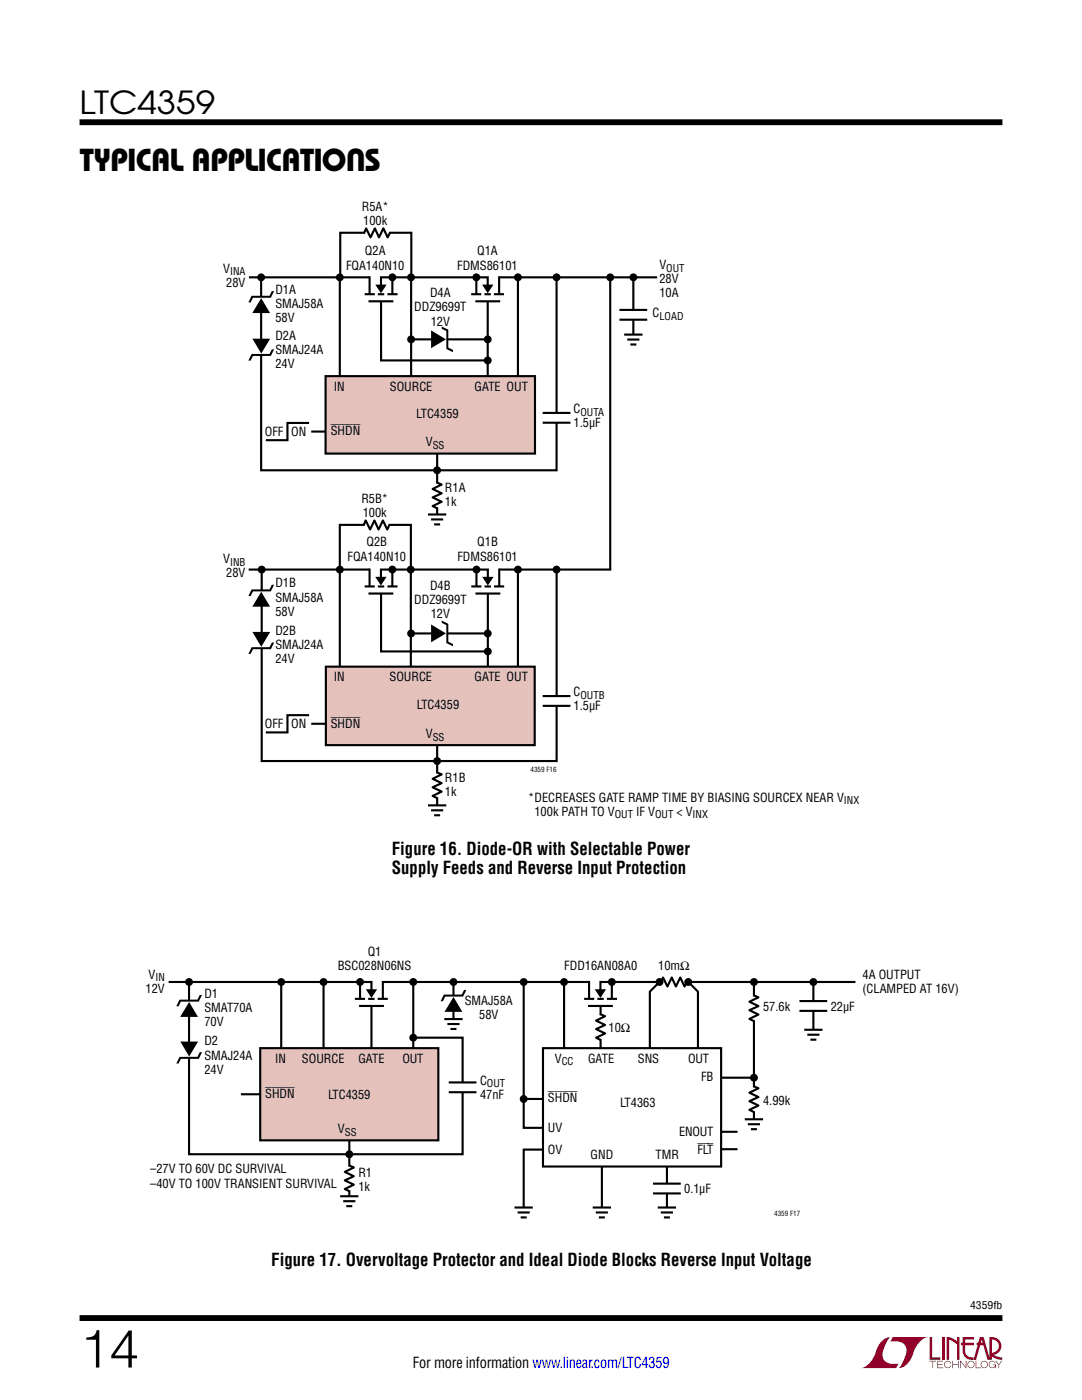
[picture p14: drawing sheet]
<svg xmlns="http://www.w3.org/2000/svg" width="216mm" height="279mm" viewBox="0 0 216 279" stroke-linecap="round" stroke-linejoin="round" font-family="sans-serif">
<defs><g id="words">
<text font-size="10.6" x="15.9" y="272.9">14</text>
<g font-size="6.3">
<text x="15.9" y="22.8">LTC4359</text>
<text x="16" y="34.1">Typical Applications</text>
</g>
<g font-size="3.5">
<text x="78.2" y="170.6">Figure 16. Diode-OR with Selectable Power</text>
<text x="78.2" y="174.5">Supply Feeds and Reverse Input Protection</text>
<text x="54.1" y="252.7">Figure 17. Overvoltage Protector and Ideal Diode Blocks Reverse Input Voltage</text>
</g>
<text font-size="3" x="82.4" y="273.1">For more information www.linear.com/LTC4359</text>
<g font-size="2.5">
<text x="72.2" y="42.1">R5A*</text>
<text x="72.5" y="44.9">100k</text>
<text x="69" y="53.8">FQA140N10</text>
<text x="72.8" y="51">Q2A</text>
<text x="91.2" y="53.8">FDMS86101</text>
<text x="95.2" y="51">Q1A</text>
<text x="131.6" y="53.7">V</text>
<text x="44.6" y="54.4">V</text>
<text x="45.1" y="57.2">28V</text>
<text x="54.9" y="58.7">D1A</text>
<text x="85.8" y="59.3">D4A</text>
<text x="131.6" y="56.5">28V</text>
<text x="131.6" y="59.3">10A</text>
<text x="54.9" y="61.5">SMAJ58A</text>
<text x="54.9" y="64.4">58V</text>
<text x="82.7" y="62.1">DDZ9699T</text>
<text x="86" y="65">12V</text>
<text x="130.2" y="63.3">C</text>
<text x="54.9" y="67.8">D2A</text>
<text x="54.9" y="70.6">SMAJ24A</text>
<text x="54.9" y="73.5">24V</text>
<text x="66.6" y="78">IN</text>
<text x="77.8" y="78">SOURCE</text>
<text x="83.1" y="83.4">LTC4359</text>
<text x="94.7" y="78">GATE OUT</text>
<text x="114.5" y="82.4">C</text>
<text x="52.9" y="87.1">OFF</text>
<text x="58.1" y="87.1">ON</text>
<text x="66" y="86.9">SHDN</text>
<text x="85" y="89.1">V</text>
<text x="114.5" y="85.3">1.5µF</text>
<text x="72.1" y="100.4">R5B*</text>
<text x="88.8" y="98.2">R1A</text>
<text x="88.8" y="101.1">1k</text>
<text x="72.4" y="103.2">100k</text>
<text x="44.6" y="112.4">V</text>
<text x="69.4" y="111.9">FQA140N10</text>
<text x="73.1" y="109.1">Q2B</text>
<text x="91.3" y="111.9">FDMS86101</text>
<text x="95.2" y="109.1">Q1B</text>
<text x="45.1" y="115.2">28V</text>
<text x="54.9" y="117.2">D1B</text>
<text x="85.8" y="117.7">D4B</text>
<text x="54.9" y="120.1">SMAJ58A</text>
<text x="54.9" y="122.9">58V</text>
<text x="82.7" y="120.5">DDZ9699T</text>
<text x="86" y="123.4">12V</text>
<text x="54.9" y="126.8">D2B</text>
<text x="54.9" y="129.6">SMAJ24A</text>
<text x="54.9" y="132.4">24V</text>
<text x="66.6" y="136">IN</text>
<text x="77.7" y="136">SOURCE</text>
<text x="94.7" y="136">GATE OUT</text>
<text x="83.2" y="141.5">LTC4359</text>
<text x="114.5" y="138.9">C</text>
<text x="114.5" y="141.8">1.5µF</text>
<text x="52.9" y="145.4">OFF</text>
<text x="58.1" y="145.4">ON</text>
<text x="66" y="145.2">SHDN</text>
<text x="85" y="147.3">V</text>
<text x="88.8" y="156.1">R1B</text>
<text x="88.8" y="158.9">1k</text>
<text x="105.4" y="160">*DECREASES GATE RAMP TIME BY BIASING SOURCEX NEAR V</text>
<text x="106.6" y="162.8">100k PATH TO V</text>
<text x="126.9" y="162.8">IF V</text>
<text x="135" y="162.8">&lt; V</text>
<text x="73.4" y="190.8">Q1</text>
<text x="29.6" y="195.3">V</text>
<text x="67.4" y="193.6">BSC028N06NS</text>
<text x="112.6" y="193.6">FDD16AN08A0</text>
<text x="131.3" y="193.6">10mΩ</text>
<text x="172.1" y="195.3">4A OUTPUT</text>
<text x="29.1" y="198.2">12V</text>
<text x="40.8" y="199.2">D1</text>
<text x="40.8" y="202">SMAT70A</text>
<text x="92.7" y="200.6">SMAJ58A</text>
<text x="95.6" y="203.4">58V</text>
<text x="152.3" y="201.7">57.6k</text>
<text x="165.8" y="201.7">22µF</text>
<text x="172.1" y="198.1">(CLAMPED AT 16V)</text>
<text x="40.8" y="208.6">D2</text>
<text x="40.8" y="204.8">70V</text>
<text x="121.4" y="206">10Ω</text>
<text x="40.8" y="211.5">SMAJ24A</text>
<text x="40.8" y="214.3">24V</text>
<text x="54.9" y="212.1">IN</text>
<text x="60.2" y="212.1">SOURCE</text>
<text x="71.5" y="212.1">GATE</text>
<text x="80.3" y="212.1">OUT</text>
<text x="110.7" y="212.1">V</text>
<text x="117.3" y="212.1">GATE</text>
<text x="127.3" y="212.1">SNS</text>
<text x="137.3" y="212.1">OUT</text>
<text x="139.9" y="215.7">FB</text>
<text x="52.9" y="219">SHDN</text>
<text x="65.5" y="219.4">LTC4359</text>
<text x="95.8" y="216.5">C</text>
<text x="95.8" y="219.3">47nF</text>
<text x="109.3" y="220">SHDN</text>
<text x="123.7" y="221">LT4363</text>
<text x="152.3" y="220.6">4.99k</text>
<text x="67.4" y="226.1">V</text>
<text x="109.3" y="225.9">UV</text>
<text x="135.5" y="226.7">ENOUT</text>
<text x="109.3" y="230.2">OV</text>
<text x="117.8" y="231.4">GND</text>
<text x="130.8" y="231.4">TMR</text>
<text x="139.2" y="230.2">FLT</text>
<text x="30" y="234.2">–27V TO 60V DC SURVIVAL</text>
<text x="30" y="237.1">–40V TO 100V TRANSIENT SURVIVAL</text>
<text x="71.5" y="234.8">R1</text>
<text x="71.5" y="237.6">1k</text>
<text x="136.5" y="238.2">0.1µF</text>
</g>
<g font-size="2.1">
<text x="45.9" y="54.9">INA</text>
<text x="133" y="54.2">OUT</text>
<text x="131.6" y="63.9">LOAD</text>
<text x="115.8" y="83">OUTA</text>
<text x="86.3" y="89.6">SS</text>
<text x="45.9" y="112.9">INB</text>
<text x="115.8" y="139.5">OUTB</text>
<text x="86.3" y="147.8">SS</text>
<text x="168.4" y="160.5">INX</text>
<text x="122.7" y="163.3">OUT</text>
<text x="130.7" y="163.3">OUT</text>
<text x="138.2" y="163.3">INX</text>
<text x="31" y="195.9">IN</text>
<text x="112.1" y="212.6">CC</text>
<text x="97.2" y="217">OUT</text>
<text x="68.8" y="226.7">SS</text>
<text x="193.6" y="261.2">4359fb</text>
</g>
<g font-size="1.4">
<text x="105.9" y="154.1">4359 F16</text>
<text x="154.5" y="242.7">4359 F17</text>
</g>
</g></defs>
<g fill="#910028">
<path d="M185.5 266.8h.5v4.1h1.6v.5h-2.1z"/>
<path d="M176.2 267.4l1-.5h.5h-.1a6.2 6.2 0 0 0-1.4 4 2.58 2.58 0 0 0 3.1 1.3l-.5 .8h-6.9a4.9 4.9 0 0 0 3-3.8l.4-.7z"/>
<path d="M178.1 266.9h7a4.9 4.9 0 0 0-3.1 3.7 3.2 3.2 0 0 1-2.7 2.4h.1a6.2 6.2 0 0 0 1.4-4.1 2.58 2.58 0 0 0-3.1-1.2z"/>
<path d="M188 266.8h.5v4.6h-.5z"/>
<path d="M188.9 266.8l1 .2 1.1 .7v-.9h.5v4.6h-.5v-3.1l-1.6-.9v4h-.5z"/>
<path d="M185.5 271.6h1.3v.1h-.6v1.3h-.1v-1.3h-.6z"/>
<path d="M187 271.6h1.2v.1h-1v.5h.9v.2h-.9v.5h1v.1h-1.2z"/>
<path d="M190 271.6h.2v.6h1v-.6h.1v1.4h-.1v-.6h-1v.6h-.2z"/>
<path d="M191.6 271.6h.1l1 1.2v-1.2h.1v1.4l-1.1-1.2v1.2h-.1z"/>
<path d="M194.7 271.6h.1v1.3h.9v.1h-1z"/>
<path d="M198.6 271.6h.2l.5 .7 .5-.7h.2l-.6 .8v.6h-.2v-.6z"/>
<path d="M192.1 266.8h2.2v.5h-1.7v.7h1.7v.5h-1.7v1.1a1.32 1.32 0 0 0 1.7 1.3v.5l1.2-4.6h.8l1.1 4.1v-4.1a1.84 1.84 0 0 1 2.4 1.4 1.84 1.84 0 0 1-1.5 2.2l.8 .4 .9 .1v.5l-1.2-.2-1-.6v-.6a1.34 1.34 0 0 0 1.5-1.2 1.34 1.34 0 0 0-1.4-1.5v4.1h-.9l-.8-2.9h-1.3v-.5h1.2l-.2-.7-1.1 4.1a2.06 2.06 0 0 1-2.7-1.3v-1.6h-.4v-.5h.4z"/>
<path d="M193.2 271.8a.72 .72 0 0 1 1.2 .1 .72 .72 0 0 1-.4 1.1 .72 .72 0 0 1-1-.7h.2a.59 .59 0 0 0 .8 .5 .59 .59 0 0 0 .2-.9 .59 .59 0 0 0-1 .2v.2h-.2z"/>
<path d="M195.9 271.8a.72 .72 0 0 1 1.1 .1 .72 .72 0 0 1-.4 1.1 .72 .72 0 0 1-.9-.7h.1a.59 .59 0 0 0 .8 .5 .59 .59 0 0 0 .2-.9 .59 .59 0 0 0-.9 .2l-.1 .2h-.1z"/>
<path d="M197.5 271.8a.72 .72 0 0 1 1.2 .2h-.2a.59 .59 0 0 0-.9-.1 .59 .59 0 0 0 .1 .9 .59 .59 0 0 0 .9-.4h-.5v-.1h.6v.7h-.1v-.3a.73 .73 0 0 1-1.1 .2 .73 .73 0 0 1 0-1.1z"/>
<path d="M188.6 271.8a.71 .71 0 0 1 1.2 .3h-.1a.59 .59 0 0 0-.9-.3 .59 .59 0 0 0-.1 1 .59 .59 0 0 0 1-.3h.1a.73 .73 0 0 1-1.1 .4 .73 .73 0 0 1-.1-1.1z"/>
</g>
<path d="M15.9 24.4h184.1M15.9 263h184.1" fill="none" stroke="#000" stroke-width="1.2" stroke-linecap="butt"/>
<path d="M69.7 227.6v12.6" fill="none" stroke="#000" stroke-width=".42"/>
<path d="M51.9 209.2h35.6v18.4h-35.6z" fill="#e5c1bc"/>
<g fill="none" stroke="#000" stroke-width=".42">
<path d="M33.6 196h137.1M37.7 196v34.4h54.6v-23.3h-9.8M56.1 196v13.2M64.6 196v13.2M70.8 199.3h2M71.8 195.8v3.5M71.8 196h2.3v2.3M73.5 199.3h1.2M75.4 199.3h2M76.4 195.8v3.5M82.5 196v13.2M112.6 196v13.2"/>
<path d="M116.6 199.3h2M117.5 195.8v3.5M119.2 199.3h1.3M121.1 199.3h2M122.1 196h-2.3v2.3M122.1 195.8v3.5M48.1 218.4h3.8M51.9 209.2h35.6v18.4h-35.6zM71.7 200.8h4.9M74.1 200.8v8.4M117.3 200.8h5M119.8 200.8v8.4"/>
<path d="M67.9 238.7h3.6M68.5 239.7h2.4M120.1 232.8v9.6M69.1 240.7h1.2"/>
</g>
<g fill="#000">
<path d="M73.4 197.7h1.4l-.7 1zM119.1 197.7h1.4l-.7 1z"/>
<circle cx="37.7" cy="196" r=".79"/>
<circle cx="56.1" cy="196" r=".79"/>
<circle cx="64.6" cy="196" r=".79"/>
<circle cx="71.8" cy="196" r=".79"/>
<circle cx="82.5" cy="196" r=".79"/>
<circle cx="104.5" cy="196" r=".79"/>
<circle cx="112.5" cy="196" r=".79"/>
<circle cx="122.1" cy="196" r=".79"/>
<circle cx="82.5" cy="207.1" r=".79"/>
<circle cx="104.5" cy="219.3" r=".79"/>
</g>
<path d="M71.9 196h4.5M117.5 196h4.6M69.7 238.8v2.2" fill="none" stroke="#fff" stroke-width="1.1" stroke-linecap="butt"/>
<path d="M73.4 197.7h1.4l-.7 1zM119.1 197.7h1.4l-.7 1z" fill="none" stroke="#000" stroke-width=".49"/>
<path d="M108.3 209.2h35.6v23.6h-35.6z" fill="#fff"/>
<g fill="none" stroke="#000" stroke-width=".42">
<path d="M121.8 55.3v58.4h-72.2M87.2 90.5v13.2M52.2 113.7v38.2h58.9v-38.2M90.5 196v7.4M104.5 196v29.1h3.8M131.8 195.8l-2.1 2.1v11.3M137.1 195.9l-.5 1-.9-1.8-.8 1.8-.9-1.8-.8 1.8-.9-1.8-.4 1M137.1 195.8l2.2 2.1v11.3M150.3 198.6l1 .4-1.8 .9 1.8 .9-1.8 .8 1.8 .9-1.8 .8 1 .5M150.4 196v27.4M159.5 199.8h5.6M162.3 196v9.5"/>
<path d="M88.7 203.4h3.6M89.3 204.4h2.4M89.5 216h5.6M89.5 218h5.6M89.9 205.4h1.2M104.5 219.3h3.8M108.3 209.2h35.6v23.6h-35.6zM119.7 202.4l1 .4-1.8 .9 1.8 .9-1.8 .8 1.8 .8-1.8 .9 1 .5M143.9 215.1h6.5M150.3 216.8l1 .4-1.8 .9 1.8 .8-1.8 .9 1.8 .8-1.8 .9 1 .5M159.5 201.7h5.6M160.5 205.5h3.6"/>
<path d="M161.1 206.5h2.4M161.7 207.5h1.2M69.6 232.6l1 .4-1.8 .9 1.8 .8-1.8 .9 1.8 .8-1.8 .9 1 .5M108.3 229.4h-3.8v12.6M130.3 236.2h5.5M130.3 238.2h5.5M133.1 232.8v9.6M143.9 225.9h3.3M143.9 229.3h3.3M148.6 223.4h3.7M149.2 224.4h2.4M149.8 225.4h1.2"/>
<path d="M102.7 241h3.6M103.3 242h2.4M103.9 243h1.2M118.3 241h3.6M118.9 242h2.4M119.5 243h1.2M131.2 241h3.7M131.9 242h2.4M132.5 243h1.2"/>
</g>
<path d="M90.5 203.4v2.2M162.3 205.5v2.2M150.4 223.4v2.2M104.5 241v2.2M120.1 241v2.2M133.1 241v2.2" fill="none" stroke="#fff" stroke-width="1.1" stroke-linecap="butt"/>
<g fill="#000">
<path d="M37.7 200l1.8 2.9h-3.5zM35.8 199.5h3.6l.5-.9h.4l-.6 1.3h-3.6l-.5 .9h-.4zM90.5 199l1.8 2.9h-3.6zM88.6 198.5h3.5l.5-.9h.5l-.7 1.3h-3.6l-.4 .9h-.5zM35.8 210.9h3.6l.5-.9h.4l-.6 1.3h-3.6l-.5 .9h-.4zM36 207.9h3.5l-1.8 2.9z"/>
<circle cx="90.5" cy="196" r=".79"/>
<circle cx="131.6" cy="196" r=".79"/>
<circle cx="137.3" cy="196" r=".79"/>
<circle cx="150.4" cy="196" r=".79"/>
<circle cx="162.3" cy="196" r=".79"/>
<circle cx="150.4" cy="215.1" r=".79"/>
<circle cx="69.7" cy="230.4" r=".79"/>
</g>
<path d="M37.7 199.6v2.2M90.5 198.6v2.2M132.1 196h4.8M150.4 198.8v4.8M162.3 199.8v1.9M37.7 209v2.2M92.3 216.1v1.9M119.8 202.6v4.8M150.4 217v4.8M69.7 232.8v4.8M133.1 236.2v2" fill="none" stroke="#fff" stroke-width=".71" stroke-linecap="butt"/>
<path d="M65 75.1h41.8v15.4h-41.8z" fill="#e5c1bc"/>
<g fill="none" stroke="#000" stroke-width=".42">
<path d="M49.7 55.3h81.4M67.8 55.3v19.8M82 55.3v19.8M94 58.7h2M95 55.1v3.6M95 55.3h2.3v2.4M96.7 58.7h1.2M98.6 58.7h2M99.6 55.1v3.6M103.3 55.3v19.8M111.1 55.3v38.6h-59v-38.6M126.4 55.3v11.5"/>
<path d="M65 75.1h41.8v15.4h-41.8zM94.8 60.1h5M97.3 60.1v15M87.2 148.7v13"/>
</g>
<g fill="#000">
<path d="M96.6 57h1.4l-.7 1.1z"/>
<circle cx="52.1" cy="55.4" r=".79"/>
<circle cx="67.8" cy="55.4" r=".79"/>
<circle cx="82" cy="55.4" r=".79"/>
<circle cx="95" cy="55.3" r=".79"/>
<circle cx="103.3" cy="55.3" r=".79"/>
<circle cx="111" cy="55.3" r=".79"/>
<circle cx="121.8" cy="55.4" r=".79"/>
<circle cx="126.4" cy="55.3" r=".79"/>
<circle cx="82" cy="67.7" r=".79"/>
</g>
<path d="M95.1 55.4h4.5" fill="none" stroke="#fff" stroke-width="1.1" stroke-linecap="butt"/>
<path d="M96.6 57h1.4l-.7 1.1z" fill="none" stroke="#000" stroke-width=".49"/>
<path d="M65 133h41.7v15.7h-41.7z" fill="#e5c1bc"/>
<g fill="none" stroke="#000" stroke-width=".42">
<path d="M72.8 58.7h2M73.7 55.1v3.6M75.4 58.7h1.3M77.3 58.7h2M77.8 46.4l-.4 1-.9-1.8-.9 1.8-.8-1.8-.9 1.8-.8-1.8-.5 1M78.3 55.3h-2.3v2.4M78.3 55.1v3.6M82.1 55.2v-8.7h-14.2v8.8M73.5 60.1h5M76 60.1v11.8h21.3M82 67.7h15.3M123.6 61.8h5.5"/>
<path d="M123.6 63.8h5.5M124.6 66.8h3.6M125.2 67.8h2.4M125.8 68.8h1.2M61.7 84.4h-4.3v3.4h-4.4M62.1 86.1h2.9M87.1 96.3l1 .4-1.8 .9 1.8 .9-1.8 .8 1.8 .8-1.8 .9 1 .5M108.3 82.4h5.5M108.3 84.4h5.5M72.8 117h2M73.5 118.5h5M73.7 113.5v3.5"/>
<path d="M75.4 117h1.3M76 118.5v11.5h21.3M77.3 117h2M77.7 104.7l-.4 1-.9-1.8-.9 1.8-.8-1.8-.9 1.8-.8-1.8-.5 1M78.3 113.7h-2.3v2.3M78.3 113.5v3.5M82 113.7v19.4M82 113.6v-8.8h-14.2v28.3M85.4 102.7h3.6M86 103.7h2.4M86.6 104.7h1.2M94 117h2.1"/>
<path d="M94.9 118.5h4.9M95.1 113.5v3.5M95.1 113.7h2.2v2.3M96.7 117h1.3M97.3 118.5v14.6M98.6 117h2M99.6 113.5v3.5M103.3 113.7v19.4M65 133h41.7v15.7h-41.7zM82 126.4h15.3M108.3 138.9h5.5M61.7 142.7h-4.3v3.5h-4.4"/>
<path d="M62.1 144.4h2.9M87.1 154.1l1 .4-1.8 .9 1.8 .9-1.8 .8 1.8 .9-1.8 .8 1 .5M108.3 140.9h5.5M85.4 160.7h3.6M86 161.7h2.4M86.6 162.7h1.2"/>
</g>
<g fill="#000">
<path d="M52.1 59.5l1.8 3h-3.6zM50.2 59h3.6l.4-.9h.5l-.7 1.3h-3.5l-.5 1h-.4zM75.3 57h1.4l-.7 1.1zM50.2 70.6h3.6l.4-.9h.5l-.6 1.3h-3.6l-.5 1h-.4zM50.4 67.6h3.5l-1.8 3zM86 65.9l3 1.8-3 1.8zM88.1 65.2l1.4 .6v3.6l.9 .4v.5l-1.3-.7v-3.5l-1-.5zM52.1 118.1l1.8 3h-3.6zM50.2 117.6h3.6l.4-.9h.5l-.7 1.3h-3.5l-.5 1h-.4zM75.3 115.4h1.4l-.7 1zM96.7 115.4h1.3l-.7 1zM50.2 129.2h3.6l.4-1h.5l-.6 1.4h-3.6l-.5 .9h-.4z"/>
<path d="M50.4 126.1h3.5l-1.8 3zM86 124.6l3 1.8-3 1.8zM88.1 123.9l1.4 .6v3.6l.9 .4v.5l-1.3-.7v-3.5l-1-.5z"/>
<circle cx="78.3" cy="55.3" r=".79"/>
<circle cx="97.3" cy="71.9" r=".79"/>
<circle cx="97.3" cy="67.7" r=".79"/>
<circle cx="87.2" cy="93.9" r=".79"/>
<circle cx="52.2" cy="113.7" r=".79"/>
<circle cx="67.8" cy="113.7" r=".79"/>
<circle cx="78.3" cy="113.7" r=".79"/>
<circle cx="82" cy="113.7" r=".79"/>
<circle cx="95.1" cy="113.7" r=".79"/>
<circle cx="103.3" cy="113.7" r=".79"/>
<circle cx="111" cy="113.7" r=".79"/>
<circle cx="82" cy="126.4" r=".79"/>
<circle cx="97.3" cy="126.4" r=".79"/>
<circle cx="97.3" cy="130" r=".79"/>
<circle cx="87.2" cy="151.9" r=".79"/>
</g>
<path d="M73.7 55.4h4.6M126.4 66.8v2.2M73.7 113.7h4.6M87.2 102.7v2.2M95.1 113.7h4.5M87.2 160.7v2.3" fill="none" stroke="#fff" stroke-width="1.1" stroke-linecap="butt"/>
<path d="M75.3 57h1.4l-.7 1.1zM75.3 115.4h1.4l-.7 1zM96.7 115.4h1.3l-.7 1z" fill="none" stroke="#000" stroke-width=".49"/>
<g fill="none" stroke="#fff" stroke-width=".71" stroke-linecap="butt">
<path d="M52.1 59.2v2.2M72.8 46.5h4.8M52.1 68.7v2.2M87.1 67.7h2.2M126.4 61.9v1.9M87.2 96.5v4.8M111.1 82.4v2M52.1 117.8v2.2M72.7 104.8h4.9M52.1 127.2v2.2M87.1 126.4h2.2M111.1 138.9v2"/>
<path d="M87.2 154.3v4.8"/>
</g>
<use href="#words"/>
</svg>
